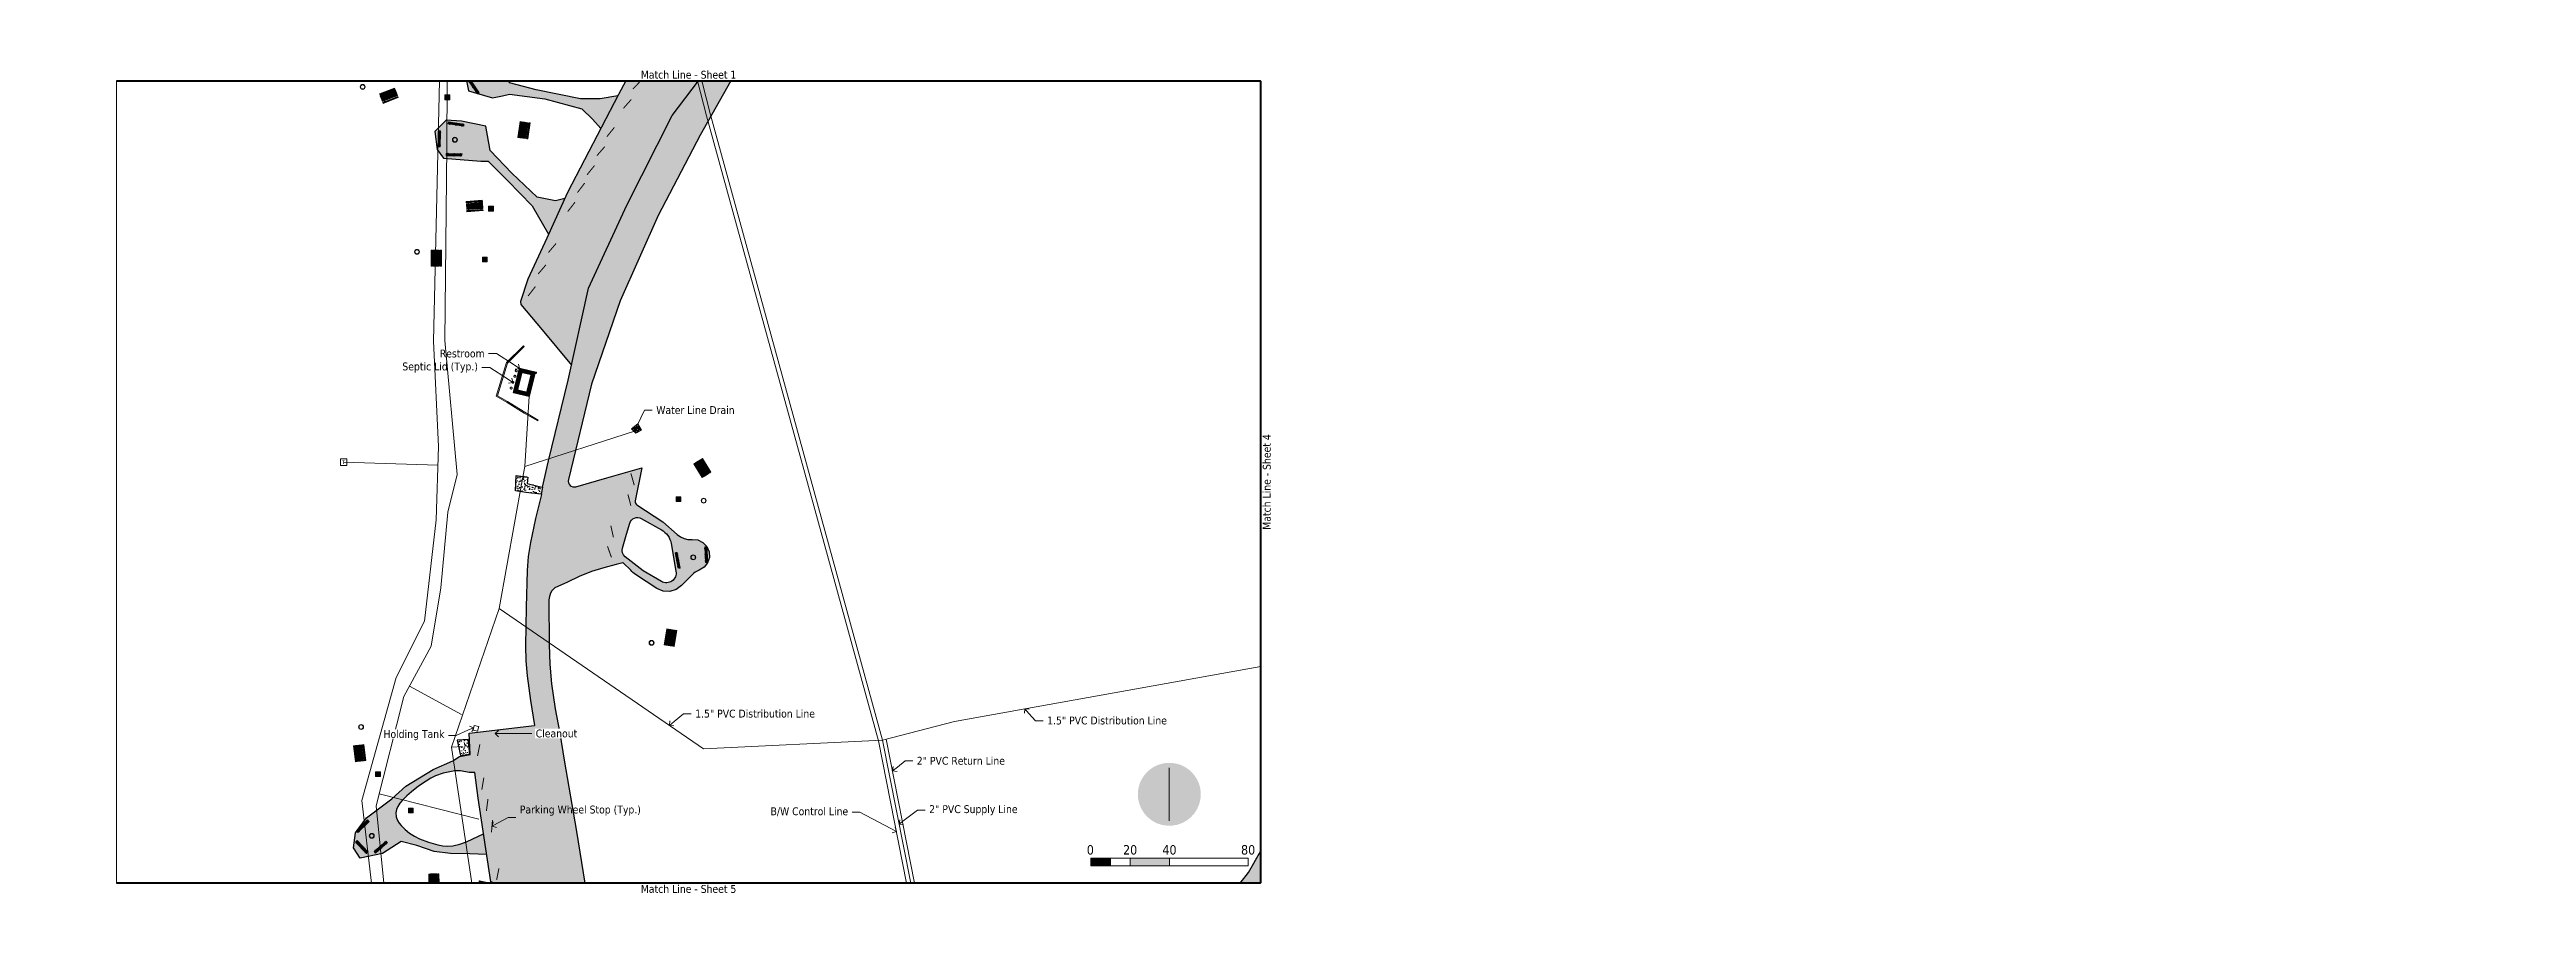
# Paper-space layout '3' of a CAD drawing. Header units: feet. Extents: x 0 to 31.5, y 0 to 11.
# The model-space entities are those that its viewports show. They can reach past a viewport. Long polylines and large blocks are cut down to what shows.
import ezdxf
from ezdxf import colors
from ezdxf.entities.mleader import LeaderData, LeaderLine
from ezdxf.enums import TextEntityAlignment as Align
from ezdxf.math import Vec2, Vec3

# ---------------------------------------------------------------- set-up
doc = ezdxf.new("R2010")
doc.units = ezdxf.units.FT
doc.header["$LTSCALE"] = 0.75
doc.header["$MEASUREMENT"] = 0
doc.linetypes.add('HIDDEN', pattern=[0.375, 0.25, -0.125])
doc.linetypes.add('PHANTOM2', pattern=[1.25, 0.625, -0.125, 0.125, -0.125, 0.125, -0.125])
doc.layers.add('0-TTLB-NPLT', color=3, linetype='Continuous', lineweight=5, plot=False)
for name, color, linetype, lineweight in [('C-ANNO-TEXT-1', 7, 'Continuous', 20), ('V-ANNO-TEXT', 7, 'Continuous', 13), ('V-PVMT-ASPH', 41, 'Continuous', 25), ('V-PVMT-CONC', 81, 'Continuous', 25), ('V-PVMT-CURB', 121, 'Continuous', 25), ('V-PVMT-HTCH-ASPH', 9, 'Continuous', 13), ('V-PVMT-HTCH-CONC', 9, 'Continuous', 13), ('V-SITE-BLDG', 15, 'Continuous', 35), ('V-SITE-BLDG-HTCH', 11, 'Continuous', 13), ('V-SITE-ROCK', 144, 'Continuous', 18), ('V-SITE-SURV', 4, 'Continuous', 18), ('V-SITE-WALL', 150, 'Continuous', 18), ('V-UTIL-SSWR-STRC', 101, 'HIDDEN', 20), ('V-UTIL-SSWR-STRC-TEXT', 101, 'Continuous', 20)]:
    doc.layers.add(name, color=color, linetype=linetype, lineweight=lineweight)
for name, color, linetype, lineweight, true_color in [('V-UTIL-POWR-LINE-UNDR', 30, 'Buried Electric', 15, 0xff7f00), ('V-UTIL-POWR-STRC', 30, 'HIDDEN', 20, 0xff7f00), ('V-UTIL-WATR-LINE', 5, 'W_LINE', 15, 0x0000ff), ('V-UTIL-WATR-STRC', 5, 'HIDDEN', 20, 0x0000ff), ('V-WATR-TEXT', 5, 'Continuous', 20, 0x0000ff)]:
    doc.layers.add(name, color=color, linetype=linetype, lineweight=lineweight, true_color=true_color)
doc.styles.add('SEI Annotative', font='tahoma.ttf', dxfattribs={"height": 0.1})
doc.styles.add('SEI-Dim & Leader', font='tahoma.ttf')
doc.linetypes.add('Buried Electric', pattern='A,0.15,-0.15,0.15,-0.15,0.15,-0.15,0.15,-0.15,0.15,-0.15,["UP",SEI-Dim & Leader,S=0.08,R=0,X=-0.075,Y=-0.05],-0.15', length=1.65)
doc.linetypes.add('W_LINE', pattern='A,0.15,-0.15,0.15,-0.15,0.15,-0.15,0.15,-0.15,0.15,-0.15,["W",SEI-Dim & Leader,S=0.08,R=0,X=-0.025,Y=-0.05],-0.15', length=1.65)

psp = doc.layouts.new('3')

# ---------------------------------------------------------------- texts
at = {"layer": 'C-ANNO-TEXT-1', "style": 'SEI Annotative'}
for s, p in [('Match Line - Sheet 1', (8.125, 10.6)), ('Match Line - Sheet 5', (8.125, 0.245))]:
    psp.add_text(s, height=0.1, dxfattribs=at).set_placement(p, align=Align.BOTTOM_CENTER)
psp.add_text('Match Line - Sheet 4', height=0.1, rotation=90, dxfattribs=at).set_placement((15.556, 5.5), align=Align.BOTTOM_CENTER)
at = {"layer": 'C-ANNO-TEXT-1', "char_height": 0.12, "width": 0.17462, "attachment_point": 5, "style": 'SEI-Dim & Leader'}
for s, insert in [('0', (13.233, 0.821)), ('20', (13.739, 0.821)), ('40', (14.239, 0.821)), ('80', (15.239, 0.821))]:
    psp.add_mtext(s, dxfattribs=dict(at, insert=insert))

msp = doc.modelspace()

# ---------------------------------------------------------------- blocks, each defined once
blk = doc.blocks.new('0-North Arrow - Round')
at = {"true_color": 0xffffff}
h = blk.add_hatch(color=7, dxfattribs=at)
h.dxf.hatch_style = 1
edge = h.paths.add_edge_path()
edge.add_line((0, 0.367), (-0.399, 0.032))
edge.add_ellipse((0, 0), major_axis=(0.283, 0.283), ratio=1, start_angle=130.4438, end_angle=135)
edge.add_ellipse((0, 0), major_axis=(0.283, 0.283), ratio=1, start_angle=135, end_angle=143.2383)
edge.add_line((-0.396, -0.057), (-0.035, 0.246))
edge.add_line((-0.035, 0.246), (-0.035, -0.398))
edge.add_ellipse((0, 0), major_axis=(0.283, 0.283), ratio=1, start_angle=219.9802, end_angle=230.0198)
edge.add_line((0.035, -0.398), (0.035, 0.248))
edge.add_line((0.035, 0.248), (0.397, -0.051))
edge.add_ellipse((0, 0), major_axis=(0.283, 0.283), ratio=1, start_angle=307.7122, end_angle=315)
edge.add_ellipse((0, 0), major_axis=(-0.283, 0.283), ratio=1, start_angle=225, end_angle=230.5831)
edge.add_line((0.398, 0.039), (0, 0.367))
h = blk.add_hatch(color=256)
h.dxf.hatch_style = 1
edge = h.paths.add_edge_path()
edge.add_ellipse((0, 0), major_axis=(-0.283, 0.283), ratio=1, start_angle=230.5831, end_angle=400.4438)
edge.add_line((-0.399, 0.032), (0, 0.367))
edge.add_line((0, 0.367), (0.398, 0.039))
h = blk.add_hatch(color=256)
h.dxf.hatch_style = 1
edge = h.paths.add_edge_path()
edge.add_ellipse((0, 0), major_axis=(0.283, 0.283), ratio=1, start_angle=143.2383, end_angle=219.9802)
edge.add_line((-0.035, -0.398), (-0.035, 0.246))
edge.add_line((-0.035, 0.246), (-0.396, -0.057))
h = blk.add_hatch(color=256)
h.dxf.hatch_style = 1
edge = h.paths.add_edge_path()
edge.add_ellipse((0, 0), major_axis=(-0.283, 0.283), ratio=1, start_angle=140.0198, end_angle=217.7122)
edge.add_line((0.397, -0.051), (0.035, 0.248))
edge.add_line((0.035, 0.248), (0.035, -0.398))
at = {"color": 7, "true_color": 0xffffff, "flags": 128}
blk.add_lwpolyline([(0, 0.335), (0, -0.335)], dxfattribs=at)
blk = doc.blocks.new('0-Scale 1')
for p, q in [((0, 0.05), (1, 0.05)), ((0, 0.05), (0, 0)), ((0, 0), (1, 0)), ((0.125, 0.05), (0.125, 0)), ((0.25, 0.05), (0.25, 0)), ((0.5, 0.05), (0.5, 0)), ((1, 0.05), (1, 0))]:
    blk.add_line(p, q)
for points in [[(0, 0.05), (0.125, 0.05), (0, 0), (0.125, 0)], [(0.25, 0.05), (0.5, 0.05), (0.25, 0), (0.5, 0)]]:
    blk.add_solid(points)
at = {"style": 'SEI-Dim & Leader', "flags": 1}
blk.add_attdef('SCALE', (0.215, -0.155), '', height=0.1, dxfattribs=at)
blk = doc.blocks.new('Pinic Table')
at = {"layer": 'V-SITE-SURV', "transparency": 33554457}
h = blk.add_hatch(color=256, dxfattribs=at)
h.dxf.hatch_style = 1
h.paths.add_polyline_path([(4.6, -0.9), (4.1, -0.9), (4.1, -1.1), (4.6, -1.1)])
h.paths.add_polyline_path([(1.1, -0.9), (0.7, -0.9), (0.7, -1.1), (1.1, -1.1)])
h.paths.add_polyline_path([(4.6, -7.1), (4.1, -7.1), (4.1, -7.3), (4.6, -7.3)])
h.paths.add_polyline_path([(1.1, -7.1), (0.7, -7.1), (0.7, -7.3), (1.1, -7.3)])
h.paths.add_polyline_path([(0.7, 0), (0, 0), (0, -8.2), (0.7, -8.2)])
h.paths.add_polyline_path([(1.1, -8.2), (1.1, 0), (4.1, 0), (4.1, -8.2)])
h.paths.add_polyline_path([(4.6, 0), (5.2, 0), (5.2, -8.2), (4.6, -8.2)])
at = {"layer": 'V-SITE-SURV', "flags": 128}
for points in [[(0.7, 0), (0, 0), (0, -8.2), (0.7, -8.2)], [(1.1, -8.2), (1.1, 0), (4.1, 0), (4.1, -8.2)], [(4.6, 0), (5.2, 0), (5.2, -8.2), (4.6, -8.2)]]:
    blk.add_lwpolyline(points, close=True, dxfattribs=at)
for points in [[(0.7, -0.9), (1.1, -0.9)], [(0.7, -1.1), (1.1, -1.1)], [(0.7, -7.1), (1.1, -7.1)], [(0.7, -7.3), (1.1, -7.3)], [(4.1, -0.9), (4.6, -0.9)], [(4.1, -1.1), (4.6, -1.1)], [(4.1, -7.1), (4.6, -7.1)], [(4.1, -7.3), (4.6, -7.3)]]:
    blk.add_lwpolyline(points, dxfattribs=at)
blk = doc.blocks.new('Fire Pit')
at = {"layer": 'V-SITE-SURV', "transparency": 33554457}
h = blk.add_hatch(color=256, dxfattribs=at)
h.dxf.hatch_style = 1
edge = h.paths.add_edge_path()
edge.add_arc((0, 0), 1.25, 0, 360)
edge = h.paths.add_edge_path(flags=17)
edge.add_arc((0, 0), 1.05, 0, 360)
at = {"layer": 'V-SITE-SURV'}
for radius in [1.25, 1.05]:
    blk.add_circle((0, 0), radius, dxfattribs=at)
blk = doc.blocks.new('Bench')
at = {"layer": 'V-SITE-SURV', "transparency": 33554457}
h = blk.add_hatch(color=256, dxfattribs=at)
h.dxf.hatch_style = 1
h.paths.add_polyline_path([(8.1, 0), (8.1, 0.7), (0, 0.3), (0, -0.3)])
h.paths.add_polyline_path([(1, -0.3), (0.8, -0.3), (0.8, -0.5), (1, -0.4)])
h.paths.add_polyline_path([(0.9, 0.6), (0.7, 0.6), (0.7, 0.4), (0.9, 0.4)], flags=17)
h.paths.add_polyline_path([(8, 0.9), (8, 1.1), (0, 0.7), (0, 0.6)])
h.paths.add_polyline_path([(0.9, 0.9), (0.7, 0.9), (0.7, 0.8), (0.9, 0.8)], flags=17)
h.paths.add_polyline_path([(4.1, 0.8), (3.9, 0.7), (3.9, 0.5), (4.1, 0.5)])
h.paths.add_polyline_path([(4.1, 1), (3.9, 1), (3.9, 0.9), (4.1, 0.9)], flags=17)
h.paths.add_polyline_path([(4.1, -0.2), (3.9, -0.2), (4, -0.3), (4.2, -0.3)], flags=17)
h.paths.add_polyline_path([(7.3, 0), (7.1, 0), (7.1, -0.2), (7.3, -0.2)], flags=17)
h.paths.add_polyline_path([(7.3, 0.9), (7.1, 0.9), (7.1, 0.6), (7.3, 0.6)], flags=17)
h.paths.add_polyline_path([(7.3, 1.1), (7.1, 1.1), (7.1, 1), (7.3, 1)])
at = {"layer": 'V-SITE-SURV', "flags": 128}
for points in [[(0, 0.7), (8, 1.1)], [(8, 1.1), (0, 0.7)], [(0, 0.6), (8, 0.9)], [(0, 0.6), (0, 0.7)], [(0.9, 0.8), (0.9, 0.9), (0.7, 0.9), (0.7, 0.8)], [(0.7, 0.6), (0.7, 0.4)], [(0.9, 0.4), (0.9, 0.6)], [(4.1, 0.9), (4.1, 1), (3.9, 1), (3.9, 0.9)], [(3.9, 0.7), (3.9, 0.5)], [(4.1, 0.5), (4.1, 0.8)], [(7.1, 1), (7.1, 1.1), (7.3, 1.1), (7.3, 1)], [(7.1, 0.6), (7.1, 0.9)], [(7.3, 0.9), (7.3, 0.6)], [(8, 0.9), (8, 1.1)], [(0.8, -0.3), (0.8, -0.5), (1, -0.4), (1, -0.3)], [(3.9, -0.2), (4, -0.3), (4.2, -0.3), (4.1, -0.2)], [(7.3, 0), (7.3, -0.2), (7.1, -0.2), (7.1, 0)]]:
    blk.add_lwpolyline(points, dxfattribs=at)
blk.add_lwpolyline([(0, -0.3), (0, 0.3), (8.1, 0.7), (8.1, 0)], close=True, dxfattribs=at)
blk = doc.blocks.new('Grill')
at = {"layer": 'V-SITE-SURV', "transparency": 33554457}
h = blk.add_hatch(color=256, dxfattribs=at)
h.dxf.hatch_style = 1
h.paths.add_polyline_path([(-1.25, 1.25), (1.25, 1.25), (1.25, -1.25), (-1.25, -1.25)])
at = {"layer": 'V-SITE-SURV', "flags": 128}
blk.add_lwpolyline([(-1.25, 1.25), (1.25, 1.25), (1.25, -1.25), (-1.25, -1.25)], close=True, dxfattribs=at)
blk = doc.blocks.new('V-UTIL-POWR-TRANS')
blk.add_lwpolyline([(-0.075, 0.075), (0.075, 0.075), (0.075, -0.075), (-0.075, -0.075)], close=True)
at = {"style": 'SEI-Dim & Leader'}
blk.add_text('T', height=0.09, dxfattribs=at).set_placement((0, 0), align=Align.MIDDLE_CENTER)
blk = doc.blocks.new('_Open90')
at = {"color": 0, "linetype": 'ByBlock', "lineweight": -2}
for p, q in [((0, 0), (-1, 0)), ((-0.5, 0.5), (0, 0)), ((0, 0), (-0.5, -0.5))]:
    blk.add_line(p, q, dxfattribs=at)

# ---------------------------------------------------------------- hatches: boundary and pattern name
at = {"layer": 'V-PVMT-HTCH-ASPH', "transparency": 33554483}
h = msp.add_hatch(color=256, dxfattribs=at)
h.dxf.hatch_style = 1
h.paths.add_polyline_path([(1134980.5, 648703.5), (1134971.6, 648717), (1134963.4, 648729.8), (1134961.2, 648739.9), (1134959.5, 648736.3), (1134937.5, 648694.3), (1134919.5, 648662), (1134925.5, 648658.1), (1134936.3, 648645), (1134945.3, 648634), (1134946.7, 648634.1), (1134962.4, 648666.2)])
h.paths.add_polyline_path([(1135032.6, 648659.1), (1135030.5, 648663.7), (1135026, 648666.9), (1135019.7, 648667.4), (1135011.9, 648665.9), (1135000.2, 648666.4), (1134989.2, 648666.7), (1134977.5, 648671.3), (1134971.4, 648676.5), (1134970, 648681.8), (1134962.6, 648666.5), (1134969.3, 648668.6), (1134977.7, 648666.8), (1134984.6, 648664.2), (1134997.7, 648662.5), (1135005.4, 648662.7), (1135010.1, 648661.3), (1135011, 648658.8), (1135010.3, 648655.9), (1135013.6, 648649), (1135023.5, 648645.7), (1135031.4, 648649.4)])
h.paths.add_polyline_path([(1135058.2, 648869), (1135066.5, 648893.1), (1135055.3, 648902.6), (1135045, 648911), (1135042.3, 648919.1), (1135036.2, 648904.3), (1135017.2, 648859.8), (1135007.7, 648840.6), (1135011, 648841.2), (1135013.7, 648839.5), (1135021.3, 648831.5), (1135036.5, 648816.5), (1135048.2, 648844.3)])
h.paths.add_polyline_path([(1135107.1, 648817.3), (1135104.1, 648826.3), (1135096.9, 648838.9), (1135085.5, 648848.2), (1135068.2, 648853.2), (1135061.3, 648859.8), (1135058.6, 648866), (1135058.2, 648869), (1135048.2, 648844.3), (1135061.3, 648847.1), (1135073.2, 648847.6), (1135088.8, 648841.5), (1135098.1, 648828.5), (1135091.7, 648825.3), (1135085.8, 648821.3), (1135084.3, 648815.7), (1135087.9, 648808.6), (1135093.6, 648805), (1135100.3, 648805.3), (1135103.8, 648808.6)])
h.paths.add_polyline_path([(1135103.2, 648977.4), (1135098.1, 648986.5), (1135090.4, 648987.2), (1135077.5, 648994.6), (1135074.6, 648998.7), (1135071.2, 648989.7), (1135068.1, 648982.2), (1135078.2, 648984.9), (1135086.7, 648983.6), (1135094.6, 648980.7), (1135090.1, 648969.7), (1135081, 648951.7), (1135069.2, 648918.1), (1135062.1, 648896.8), (1135066.5, 648893.1), (1135073.4, 648916.8), (1135084.6, 648949.3), (1135093.6, 648967.1)])
h.paths.add_polyline_path([(1135078.1, 649039.2), (1135095.2, 649083.2), (1135097.9, 649099.4), (1135060.9, 649092.8), (1135056.8, 649091), (1135046, 649065.4), (1135034, 649031.4), (1135022.4, 648997.8), (1135009.7, 648960.5), (1135010.5, 648959.9), (1135027.1, 648962.6), (1135043.4, 648965.6), (1135048.3, 648964.5), (1135061, 648995.1)])
h.paths.add_polyline_path([(1135044.7, 649061.7), (1135033.9, 649063.7), (1135023.9, 649070.1), (1135015.1, 649073.7), (1134998.7, 649074.8), (1134988.5, 649075.2), (1134981.2, 649073.2), (1134975.3, 649067.7), (1134974.3, 649061.4), (1134980, 649055), (1134988.5, 649053.9), (1134994.3, 649058.2), (1134996.4, 649063.3), (1134997.6, 649069), (1134999.5, 649069.8), (1135014.6, 649069.7), (1135034.4, 649058.6), (1135040.2, 649049)])
h.paths.add_polyline_path([(1135007.3, 648984), (1135017.8, 648984.5), (1135021, 648993.9), (1135001.2, 648984.1), (1134989.5, 648981.1), (1134985.7, 648984.2), (1134979.1, 648988), (1134973.4, 648988), (1134968.3, 648984.6), (1134967, 648976), (1134973.5, 648968.5), (1134982.7, 648969.9), (1134992, 648977.8)])
h.paths.add_polyline_path([(1134804.2, 649120.7), (1134794.4, 649131.6), (1134780.4, 649143.6), (1134774.1, 649149.5), (1134770.7, 649156.8), (1134759.2, 649146), (1134758.9, 649145.8), (1134771.1, 649143.6), (1134781.9, 649137.5), (1134792.9, 649126.5), (1134793.4, 649121.2), (1134786, 649111.4), (1134786.1, 649102.3), (1134795.2, 649096.8), (1134802.7, 649099.9), (1134808, 649107.6)])
h.paths.add_polyline_path([(1134838.6, 649166.1), (1134832, 649168.4), (1134826.9, 649167.1), (1134822.1, 649164.8), (1134812.4, 649170.6), (1134805.5, 649176), (1134801.2, 649185.7), (1134787, 649171.8), (1134797.1, 649173), (1134804.3, 649171.5), (1134820.2, 649159.7), (1134829.8, 649149.6), (1134837.8, 649149.3), (1134843, 649157.1)])
h.paths.add_polyline_path([(1134821.4, 649205.1), (1134829.6, 649212.9), (1134818.2, 649216.5), (1134792, 649225.2), (1134769.9, 649204.1), (1134736.1, 649171.3), (1134700.9, 649137.4), (1134690.3, 649125.7), (1134695.5, 649125.2), (1134717.2, 649118.9), (1134726.8, 649116.6), (1134728.9, 649117.8), (1134740.2, 649128), (1134759.2, 649146), (1134770.7, 649156.8), (1134773.5, 649159.5), (1134786.6, 649171.4), (1134804.2, 649188.7)])
h.paths.add_polyline_path([(1135113.2, 649272.7), (1135102, 649272.8), (1135100.3, 649265), (1135102.5, 649256), (1135100.5, 649252.5), (1135093.1, 649247.6), (1135077.5, 649244.3), (1135058.6, 649242.4), (1135063.5, 649239.4), (1135064.4, 649239.4), (1135084.1, 649241.6), (1135098.6, 649246.2), (1135111.6, 649256.3), (1135118.3, 649261.3)])
h.paths.add_polyline_path([(1135043.2, 649251.7), (1135004.5, 649274.6), (1134990.1, 649283.1), (1134969.1, 649295), (1134965.4, 649295.3), (1134949, 649286.3), (1134930.2, 649277.5), (1134952.8, 649270.5), (1134995.9, 649242.9), (1135032.5, 649219), (1135032.6, 649221.5), (1135050.1, 649231.9), (1135063.5, 649239.4)])
h.paths.add_polyline_path([(1135007.4, 649343.8), (1135002.1, 649343.4), (1134997.6, 649341.9), (1134998, 649333.9), (1134999.9, 649327.5), (1134999.4, 649312.1), (1134994.9, 649292), (1134987.4, 649284.6), (1134990.1, 649283.1), (1134997.7, 649278.6), (1135002.5, 649306.2), (1135006, 649324), (1135009, 649334.4)])
h.paths.add_polyline_path([(1134772.4, 649222.9), (1134765.8, 649225.2), (1134757.9, 649224.3), (1134757.9, 649224.4), (1134740.7, 649225.1), (1134718.9, 649221.6), (1134699.8, 649213.5), (1134691.2, 649203.9), (1134673.1, 649190.1), (1134657.7, 649177.8), (1134644.1, 649165), (1134622.6, 649140.2), (1134610.9, 649123.4), (1134605.7, 649108.2), (1134604, 649096.9), (1134602.2, 649088), (1134606.9, 649082.6), (1134608.3, 649096.1), (1134609.4, 649107.5), (1134614.7, 649121.4), (1134625.6, 649138), (1134647.4, 649162.2), (1134660.3, 649174.9), (1134675.7, 649186.9), (1134695, 649196), (1134699.8, 649190.4), (1134706.9, 649180.1), (1134710.3, 649163.3), (1134722.3, 649175.1), (1134710.9, 649182.6), (1134706.4, 649193.8), (1134704.2, 649202.7), (1134705.5, 649207.2), (1134719.9, 649217.6), (1134741.9, 649221.6), (1134754.9, 649219.5), (1134758, 649216.6), (1134761.1, 649212.3)])
h.paths.add_polyline_path([(1134622.9, 649059.5), (1134614.3, 649073.9), (1134601.6, 649088.8), (1134582.9, 649053.5), (1134557, 649003.7), (1134546.4, 648980.4), (1134536.7, 648959.6), (1134533, 648948.3), (1134533.2, 648946.7), (1134544, 648933.8), (1134559, 648915.9), (1134567.7, 648955), (1134587.1, 648997.3), (1134610.2, 649042.8)])
h.paths.add_polyline_path([(1134582.6, 649052.9), (1134573.5, 649051.3), (1134563.6, 649051.3), (1134541.1, 649055.9), (1134527.5, 649059.5), (1134526.3, 649062.2), (1134520.2, 649071.5), (1134509.9, 649070.7), (1134505.5, 649061.1), (1134506.6, 649055.4), (1134518.9, 649051.8), (1134523.9, 649052.9), (1134527.5, 649053.7), (1134545.5, 649051.3), (1134564.2, 649046.2), (1134569.7, 649041), (1134573.9, 649036.2)])
h.paths.add_polyline_path([(1134555.6, 649000.6), (1134550.9, 648999.5), (1134541.6, 649001.3), (1134528.7, 649013.5), (1134517.6, 649025.1), (1134515.5, 649037.5), (1134503, 649040), (1134495.2, 649040.4), (1134489.5, 649034.7), (1134490.6, 649025.5), (1134493.9, 649021.2), (1134512.9, 649019.6), (1134516.6, 649019.6), (1134526.5, 649009.8), (1134539, 648996.9), (1134547.3, 648982.5)])
h = msp.add_hatch(color=256, dxfattribs=at)
h.dxf.hatch_style = 1
h.paths.add_polyline_path([(1134734.9, 648210.7), (1134727.1, 648219.6), (1134722, 648228.9), (1134722.2, 648239.1), (1134728.2, 648255.7), (1134735, 648281.7), (1134740.6, 648331.5), (1134738.6, 648359), (1134728.3, 648395.5), (1134716.8, 648435.3), (1134719.1, 648456.5), (1134739.3, 648493.4), (1134768.6, 648523.1), (1134806.6, 648556), (1134846.4, 648585.6), (1134882.6, 648612.1), (1134913.5, 648651.1), (1134937.5, 648694.3), (1134959.5, 648736.3), (1134978.5, 648777.8), (1134996.7, 648818.4), (1135017.2, 648859.8), (1135036.2, 648904.3), (1135054, 648948), (1135071.2, 648989.7), (1135088.8, 649036), (1135107, 649078.1), (1135112, 649112.4), (1135111.3, 649146.3), (1135096.4, 649171.2), (1135074.6, 649191), (1135034.2, 649217.9), (1134995.9, 649242.9), (1134952.8, 649270.5), (1134916.6, 649281.8), (1134883.3, 649286), (1134856.6, 649281.1), (1134834.1, 649271), (1134795.5, 649244.8), (1134761.1, 649212.3), (1134727.2, 649179.9), (1134692.7, 649146), (1134658.8, 649108.6), (1134636.2, 649076.9), (1134610.2, 649042.8), (1134587.1, 648997.3), (1134567.7, 648955), (1134557.3, 648908.3), (1134547.3, 648867.1), (1134544.3, 648853.7), (1134543.6, 648850.2), (1134543.8, 648850), (1134540.7, 648837.9), (1134538.1, 648825.6), (1134537, 648818.5), (1134536.4, 648811.4), (1134535.9, 648792.8), (1134535.6, 648773), (1134535.8, 648765.4), (1134536.5, 648757.8), (1134538.1, 648745.2), (1134540.2, 648732.6), (1134507, 648728.6), (1134507.4, 648717.8), (1134502, 648716.8), (1134498.7, 648714.5), (1134488.6, 648710.1), (1134474.7, 648701.7), (1134467.6, 648695.2), (1134454.7, 648685.5), (1134449.1, 648678), (1134448.1, 648670.3), (1134451.5, 648665), (1134462.8, 648667.4), (1134472.4, 648673.5), (1134480.4, 648671.5), (1134489.1, 648668.5), (1134497.5, 648667.4), (1134507.3, 648667.2), (1134515.8, 648667), (1134514.2, 648677.5), (1134506.1, 648673.6), (1134502.2, 648672.2), (1134497.3, 648671.1), (1134492.4, 648671.3), (1134486.3, 648673.2), (1134480.2, 648675.5), (1134475.5, 648678.6), (1134471, 648682.9), (1134469.6, 648687.1), (1134470.1, 648690.5), (1134472.2, 648693.7), (1134475.2, 648696.7), (1134477.6, 648698.8), (1134481.2, 648701.6), (1134486.3, 648705.2), (1134489.8, 648707), (1134493.7, 648708.3), (1134501.2, 648709.8), (1134507, 648708.7), (1134509.8, 648708.7), (1134511.5, 648695.6), (1134517.9, 648653.1), (1134530.1, 648649), (1134537.1, 648645), (1134547.5, 648640.9), (1134550.8, 648640), (1134555.2, 648637), (1134556.4, 648633.4), (1134559.5, 648615.8), (1134567.4, 648575.5), (1134572.9, 648547.6), (1134571.7, 648545.2), (1134568.3, 648545.7), (1134553.8, 648548.4), (1134538.3, 648550.8), (1134544.1, 648520.1), (1134547.6, 648505.7), (1134549.7, 648501.2), (1134551.1, 648494.4), (1134551.4, 648490.4), (1134551.2, 648487.2), (1134550.7, 648484), (1134549.5, 648480), (1134548, 648476), (1134544.9, 648469.9), (1134541.7, 648465.4), (1134536.8, 648461.3), (1134535.1, 648459.5), (1134532.5, 648456.1), (1134531, 648453.4), (1134530.4, 648451), (1134530.6, 648448), (1134531, 648446.4), (1134531.6, 648445), (1134532.4, 648443.8), (1134533.4, 648442.8), (1134535.3, 648441.6), (1134538, 648440.6), (1134541.2, 648440.2), (1134543.8, 648440.6), (1134544.9, 648441), (1134545.9, 648441.7), (1134547, 648442.9), (1134547.9, 648444.2), (1134548.6, 648445.7), (1134549, 648447.3), (1134549.1, 648449), (1134548.9, 648450.8), (1134548.4, 648452.3), (1134547.6, 648453.6), (1134545.1, 648456), (1134544.4, 648459.6), (1134545.2, 648461.5), (1134547.5, 648466.7), (1134550.1, 648472.1), (1134553.8, 648479.7), (1134554.7, 648482), (1134555.2, 648484.3), (1134555.6, 648489), (1134555.6, 648493.7), (1134556.9, 648501.9), (1134587.2, 648496.3), (1134590.9, 648493.8), (1134592.4, 648491.4), (1134597.6, 648482.8), (1134605.7, 648468.5, 0.096684), (1134655.5, 648422.6), (1134689.7, 648405), (1134696.1, 648398.4, -0.217893), (1134718.5, 648335.7), (1134714.4, 648288.5), (1134707.6, 648262.9), (1134702.6, 648250.1, -0.594914), (1134676.5, 648244.8), (1134668.3, 648256), (1134666.9, 648263), (1134683.5, 648272.6), (1134684.2, 648273.8), (1134680.5, 648280.9), (1134668.7, 648302.4), (1134656.1, 648325.7), (1134647.1, 648342.8), (1134645.7, 648343.9), (1134628.9, 648334.8), (1134602.6, 648320.5), (1134587, 648311.8), (1134591.7, 648303.4), (1134611.4, 648266), (1134624.8, 648241.8), (1134633.9, 648246.5), (1134642.9, 648249, -0.141706), (1134679, 648202.2), (1134676.4, 648186.6), (1134663.6, 648160.5), (1134647.7, 648119.7), (1134636, 648073.5), (1134632.5, 648030.1), (1134641, 647975.7), (1134653.3, 647924.7), (1134671.8, 647938.6), (1134661.4, 647978.9), (1134654.6, 648029), (1134658.3, 648070.6), (1134669.3, 648112.5), (1134684, 648152.6), (1134694.4, 648175.7), (1134697, 648180.1), (1134709.5, 648185.7), (1134724.1, 648184.7), (1134732.9, 648182.8), (1134772.4, 648164.3), (1134803.9, 648145.9), (1134820.6, 648130.1), (1134836.3, 648107.7), (1134853.1, 648070.4), (1134857.8, 648057.4), (1134879.2, 648052), (1134869.6, 648079.4), (1134854.8, 648117.5), (1134833.7, 648146.2), (1134815.2, 648160.2), (1134781.8, 648181.9), (1134743, 648204.7)])
h.paths.add_polyline_path([(1134684.5, 648435.2), (1134660.3, 648435.1), (1134630.9, 648457.4), (1134624.3, 648464.7), (1134616.8, 648475.5), (1134609.7, 648487), (1134603.2, 648499), (1134591.8, 648526.7), (1134584.6, 648549.3), (1134579.3, 648578.5), (1134568.3, 648635.9), (1134561.6, 648678.7), (1134555.3, 648714.9), (1134553.1, 648728.6), (1134550.7, 648741.1), (1134548.9, 648753.8), (1134548, 648763.8), (1134547.6, 648773.8), (1134547.5, 648797.4), (1134548.8, 648801.1), (1134550.5, 648802.5), (1134556.9, 648805.4), (1134562.9, 648808.3), (1134569.1, 648810.8), (1134575.4, 648812.8), (1134581.7, 648814.5), (1134585.3, 648815.4), (1134589.1, 648811.5, 0.080076), (1134591.5, 648809.4), (1134602.4, 648802.3, 0.357452), (1134615, 648803.7), (1134620.2, 648809.1, -0.112713), (1134623.9, 648811.5, 0.880898), (1134620.3, 648827.2, -0.210304), (1134612.7, 648829.7), (1134605.5, 648836.1), (1134591.2, 648845.5), (1134594.7, 648863.7), (1134576.9, 648858.6), (1134561.2, 648854, -0.577728), (1134557.4, 648857.6), (1134569.2, 648906.2), (1134583.7, 648948.5), (1134603.1, 648991.9), (1134624.4, 649032.8), (1134645.6, 649070.1), (1134668.3, 649101.1), (1134700.9, 649137.4), (1134736.1, 649171.3), (1134769.9, 649204.1), (1134802.1, 649234.8), (1134839.6, 649260.4), (1134859.9, 649269.5), (1134884.9, 649274.3), (1134913.8, 649270.3), (1134944, 649256.1), (1134987.7, 649231.4), (1135026.7, 649208.2), (1135066.9, 649181.5), (1135088.6, 649162.2), (1135100.7, 649141.5), (1135100.5, 649115.3), (1135095.2, 649083.2), (1135078.1, 649039.2), (1135061, 648995.1), (1135043.4, 648952.8), (1135024.3, 648908.4), (1135004.9, 648865.4), (1134986, 648823.1), (1134968.1, 648783.2), (1134949.5, 648742.3), (1134927.4, 648700.5), (1134903.3, 648657.8), (1134874.9, 648621.3), (1134839.3, 648595.4), (1134796.2, 648568.4), (1134757, 648544), (1134721.6, 648507.4), (1134706.3, 648460.2), (1134696.6, 648443.4)], flags=16)
h.paths.add_polyline_path([(1134604.7, 648805.8), (1134595.4, 648811.2), (1134586.3, 648818.4, -0.304797), (1134585, 648822.7), (1134587, 648829.8), (1134588.7, 648835.5, -0.483088), (1134594.5, 648837.8), (1134604.7, 648832.1, -0.224996), (1134609.7, 648825.1), (1134612.1, 648811, -0.637551)], flags=16)
h.paths.add_polyline_path([(1134973.5, 648968.5), (1134967, 648976), (1134968.3, 648984.6), (1134973.4, 648988), (1134979.1, 648988), (1134985.7, 648984.2), (1134989.5, 648981.1), (1135001.2, 648984.1), (1135021, 648993.9), (1135022.4, 648997.8), (1135034, 649031.4), (1135040.2, 649049), (1135034.4, 649058.6), (1135014.6, 649069.7), (1134999.5, 649069.8), (1134997.6, 649069), (1134996.4, 649063.3), (1134994.3, 649058.2), (1134988.5, 649053.9), (1134980, 649055), (1134974.3, 649061.4), (1134975.3, 649067.7), (1134981.2, 649073.2), (1134988.5, 649075.2), (1134998.7, 649074.8), (1135015.1, 649073.7), (1135023.9, 649070.1), (1135033.9, 649063.7), (1135044.7, 649061.7), (1135034, 649031.4), (1135022.4, 648997.8), (1135009.4, 648959.7), (1135010.5, 648959.9), (1135009.7, 648960.5), (1135017.8, 648984.5), (1135007.3, 648984), (1134992, 648977.8), (1134982.7, 648969.9)], flags=0)
h.paths.add_polyline_path([(1134795.2, 649096.8), (1134786.1, 649102.3), (1134786, 649111.4), (1134793.4, 649121.2), (1134792.9, 649126.5), (1134781.9, 649137.5), (1134771.1, 649143.6), (1134758.9, 649145.8), (1134773.5, 649159.5), (1134786.6, 649171.4), (1134801.2, 649185.7), (1134805.5, 649176), (1134812.4, 649170.6), (1134822.1, 649164.8), (1134826.9, 649167.1), (1134832, 649168.4), (1134838.6, 649166.1), (1134843, 649157.1), (1134837.8, 649149.3), (1134829.8, 649149.6), (1134820.2, 649159.7), (1134804.3, 649171.5), (1134797.1, 649173), (1134787.1, 649171.8), (1134773.5, 649159.5), (1134770.7, 649156.8), (1134774.1, 649149.5), (1134780.4, 649143.6), (1134794.4, 649131.6), (1134804.2, 649120.7), (1134808, 649107.6), (1134802.7, 649099.9)], flags=0)
at = {"layer": 'V-PVMT-HTCH-CONC', "transparency": 33554610}
h = msp.add_hatch(dxfattribs=at)
h.set_pattern_fill('AR-CONC', color=256, scale=0.5)
h.set_pattern_definition([(50, (1134535.1703, 648853.912), (3.5863, -0.3138), [0.375, -4.125]), (355, (1134535.1703, 648853.912), (-0.6938, 3.761), [0.3, -3.3]), (100.45, (1134535.4692, 648853.8858), (2.8925, 3.4472), [0.3187, -3.5057]), (46.184, (1134535.1703, 648854.912), (5.3362, -0.8276), [0.5625, -6.1875]), (96.636, (1134535.615, 648854.843), (4.6733, 4.8706), [0.478, -5.2586]), (351.184, (1134535.1703, 648854.912), (4.6733, 4.8706), [0.45, -4.95]), (21, (1134535.6703, 648854.662), (2.9845, -2.0131), [0.375, -4.125]), (326, (1134535.6703, 648854.662), (1.2166, 3.6258), [0.3, -3.3]), (71.45, (1134535.919, 648854.494), (4.2011, 1.6127), [0.3187, -3.5057]), (37.5, (1134535.1703, 648853.9119), (0.0608, 1.66447), [0, -3.26, 0, -3.35, 0, -3.3125]), (7.5, (1134535.1703, 648853.9119), (1.31535, 1.97206), [0, -1.91, 0, -3.185, 0, -1.2625]), (327.5, (1134534.0553, 648853.9119), (2.66911, -0.11277), [0, -1.25, 0, -3.9, 0, -5.175]), (317.5, (1134533.5553, 648853.912), (2.91593, 0.50052), [0, -1.625, 0, -2.59, 0, -3.675])])
h.paths.add_polyline_path([(1134544.3, 648853.7), (1134543.6, 648850.2), (1134535.8, 648851), (1134530.5, 648852), (1134530.9, 648859.8), (1134536.8, 648858.9), (1134536.5, 648855.7), (1134543.3, 648854)])
h = msp.add_hatch(dxfattribs=at)
h.set_pattern_fill('AR-CONC', color=256, scale=0.5)
h.set_pattern_definition([(50, (1134504.5027, 648721.589), (3.5863, -0.3138), [0.375, -4.125]), (355, (1134504.5027, 648721.589), (-0.6938, 3.761), [0.3, -3.3]), (100.45, (1134504.8016, 648721.563), (2.8925, 3.4472), [0.3187, -3.5057]), (46.184, (1134504.5027, 648722.589), (5.3362, -0.8276), [0.5625, -6.1875]), (96.64, (1134504.9474, 648722.52), (4.6733, 4.8706), [0.478, -5.2586]), (351.18, (1134504.5027, 648722.589), (4.6733, 4.8706), [0.45, -4.95]), (21, (1134505.0027, 648722.339), (2.9845, -2.0131), [0.375, -4.125]), (326, (1134505.0027, 648722.339), (1.2166, 3.6258), [0.3, -3.3]), (71.45, (1134505.2514, 648722.1713), (4.2011, 1.6127), [0.3187, -3.5057]), (37.5, (1134504.5027, 648721.5891), (0.0608, 1.66447), [0, -3.26, 0, -3.35, 0, -3.3125]), (7.5, (1134504.5027, 648721.589), (1.31535, 1.97206), [0, -1.91, 0, -3.185, 0, -1.2625]), (327.5, (1134503.3877, 648721.5891), (2.6691, -0.11277), [0, -1.25, 0, -3.9, 0, -5.175]), (317.5, (1134502.8877, 648721.589), (2.9159, 0.5005), [0, -1.625, 0, -2.59, 0, -3.675])])
h.paths.add_polyline_path([(1134502.5, 648717.3), (1134507.3, 648717.9), (1134506.4, 648725.5), (1134500.9, 648725.1)])
at = {"layer": 'V-SITE-BLDG-HTCH', "transparency": 33554534}
h = msp.add_hatch(color=256, dxfattribs=at)
h.dxf.hatch_style = 1
h.paths.add_polyline_path([(1134534, 648911.8), (1134538.1, 648910.9), (1134536, 648902.4), (1134531.9, 648903.4)], flags=16)
h.paths.add_polyline_path([(1134532.5, 648914.2), (1134541.1, 648912.2), (1134541, 648911.7), (1134540.4, 648911.8), (1134537.5, 648900), (1134529.5, 648901.9)])
h = msp.add_hatch(color=256, dxfattribs=at)
h.dxf.hatch_style = 1
h.paths.add_polyline_path([(1134513.5, 648649.6), (1134516.8, 648648.9), (1134517.1, 648650.3), (1134513.7, 648651)], flags=16)
h.paths.add_polyline_path([(1134511.1, 648648), (1134518.4, 648646.5), (1134519.5, 648651.9), (1134512.2, 648653.4)])
at = {"layer": 'V-SITE-ROCK', "transparency": 33554559}
h = msp.add_hatch(dxfattribs=at)
h.set_pattern_fill('GRAVEL', color=256, scale=2)
h.set_pattern_definition([(228.012787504, (1.44, 2), (-16, -18), [0.269072, -26.638176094]), (184.969740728, (1.26, 1.8), (24, 2), [0.461736, -45.7118495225]), (132.510447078, (0.8, 1.76), (20, -22), [0.325576, -32.2320651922]), (267.273689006, (0.02, 1.26), (2, 40), [0.420476, -41.6271160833]), (292.833654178, (0, 0.84), (-10, 24), [0.41231, -40.8187462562]), (357.273689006, (0.16, 0.46), (-40, 2), [0.420476, -41.6271160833]), (37.694240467, (0.58, 0.44), (-26, -20), [0.556058, -55.0496970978]), (72.255328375, (1.02, 0.78), (14, 44), [0.524976, -51.9726429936]), (121.429565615, (1.18, 1.28), (-16, 26), [0.4219, -41.7681462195]), (175.236358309, (0.96, 1.64), (22, -2), [0.481664, -23.6015251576]), (222.397437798, (0.48, 1.68), (-24, -22), [0.622896, -61.6667500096]), (138.814074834, (2, 1.24), (-14, 12), [0.212602, -21.0476896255]), (171.46923439, (1.84, 1.38), (26, -4), [0.404474, -40.0430228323]), (225, (1.44, 1.44), (-2e-16, -2), [0.282842, -2.5455851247]), (203.198590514, (1.3, 1.68), (10, 4), [0.152316, -15.0792302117]), (291.801409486, (1.16, 1.62), (-2, 6), [0.215406, -10.5549236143]), (30.963756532, (1.24, 1.42), (6, 4), [0.349858, -11.3120457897]), (161.565051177, (1.54, 1.6), (4, -2), [0.252982, -6.0715733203]), (16.389540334, (0, 1.62), (20, 6), [0.3544, -35.0856902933]), (70.346175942, (0.34, 1.72), (-8.000000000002, -22.000000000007), [0.297322, -29.4348154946]), (293.198590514, (1.54, 2), (-4, 10), [0.30463, -14.9269162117]), (343.610459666, (1.66, 1.72), (-20, 6), [0.3544, -35.0856902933]), (339.44395478, (0, 0.38), (-10, 4), [0.34176, -16.7462474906]), (294.775140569, (0.32, 0.26), (-10, 22), [0.286356, -28.3492861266]), (66.801409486, (1.56, 0), (4, 10), [0.30463, -14.9269162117]), (17.354024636, (1.68, 0.28), (-26, -8), [0.335262, -33.1908472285]), (69.44395478, (0.58, 0), (-4, -10), [0.17088, -16.9171274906]), (101.309932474, (1.44, 0), (-2, 8), [0.10198, -10.0960590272]), (165.96375653, (1.42, 0.1), (6, -2), [0.41231, -7.8339012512]), (186.009005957, (1.02, 0.2), (20, 2), [0.3821, -37.827846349]), (303.690067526, (1.24, 1.24), (-2, 4), [0.288444, -6.922658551]), (353.157226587, (1.4, 1), (34, -4), [0.503588, -49.855125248]), (60.945395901, (1.9, 0.94), (-8, -14), [0.205912, -20.385348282]), (90, (2, 1.12), (-2, 2), [0.12, -1.88]), (120.256437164, (0.98, 0.26), (8, -14), [0.277848, -27.507039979]), (48.012787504, (0.84, 0.5), (16, 18), [0.538144, -26.369104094]), (0, (1.2, 0.9), (2, 2), [0.52, -1.48]), (325.304846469, (1.72, 0.9), (20, -14), [0.316228, -31.3065486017]), (254.0546041, (1.98, 0.72), (-2, -8), [0.291204, -14.2690157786]), (207.645975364, (1.9, 0.44), (-38, -20), [0.47413, -46.9389483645]), (175.42607874, (1.48, 0.22), (-26, 2), [0.501598, -49.658146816])])
h.paths.add_polyline_path([(1134591.7, 648881.2), (1134594.6, 648882.8), (1134592.7, 648886), (1134589.5, 648883.5)])

# ---------------------------------------------------------------- linework, layer by layer
at = {"layer": 'V-PVMT-ASPH', "flags": 128}
for points in [[(1134544.3, 648853.7), (1134547.3, 648867.1), (1134557.3, 648908.3), (1134567.7, 648955), (1134587.1, 648997.3), (1134610.2, 649042.8), (1134636.2, 649076.9)], [(1134913.5, 648651.1), (1134882.6, 648612.1)], [(1134555.3, 648714.9), (1134561.6, 648678.7), (1134568.3, 648635.9)], [(1134874.9, 648621.3), (1134903.3, 648657.8), (1134927.4, 648700.5)], [(1134622.9, 649059.5), (1134614.3, 649073.9), (1134601.6, 649088.8), (1134582.9, 649053.5), (1134557, 649003.7), (1134546.4, 648980.4), (1134536.7, 648959.6), (1134533, 648948.3), (1134533.2, 648946.7), (1134544, 648933.8), (1134559, 648915.9)], [(1134582.6, 649052.9), (1134573.5, 649051.3), (1134563.6, 649051.3), (1134541.1, 649055.9), (1134527.5, 649059.5), (1134526.3, 649062.2), (1134520.2, 649071.5), (1134509.9, 649070.7), (1134505.5, 649061.1), (1134506.6, 649055.4), (1134518.9, 649051.8), (1134523.9, 649052.9), (1134527.5, 649053.7), (1134545.5, 649051.3), (1134564.2, 649046.2), (1134569.7, 649041), (1134573.9, 649036.2)], [(1134555.6, 649000.6), (1134550.9, 648999.5), (1134541.6, 649001.3), (1134528.7, 649013.5), (1134517.6, 649025.1), (1134515.5, 649037.5), (1134503, 649040), (1134495.2, 649040.4), (1134489.5, 649034.7), (1134490.6, 649025.5), (1134493.9, 649021.2), (1134512.9, 649019.6), (1134516.6, 649019.6), (1134526.5, 649009.8), (1134539, 648996.9), (1134547.3, 648982.5)], [(1134515.8, 648667), (1134507.3, 648667.2), (1134497.5, 648667.4), (1134489.1, 648668.5), (1134480.4, 648671.5), (1134472.4, 648673.5), (1134462.8, 648667.4), (1134451.5, 648665), (1134448.1, 648670.3), (1134449.1, 648678), (1134454.7, 648685.5), (1134467.6, 648695.2), (1134474.7, 648701.7), (1134488.6, 648710.1), (1134498.7, 648714.5), (1134502, 648716.8), (1134507.4, 648717.8), (1134507, 648728.6), (1134540.2, 648732.6)], [(1134509.8, 648708.7), (1134507, 648708.7), (1134502.5, 648709.5), (1134499.7, 648709.5), (1134493.7, 648708.3), (1134489.8, 648707), (1134487.4, 648705.7), (1134485, 648704.3), (1134481.2, 648701.6), (1134477.6, 648698.8), (1134475.2, 648696.7), (1134472.9, 648694.4), (1134471.7, 648693), (1134470.7, 648691.4), (1134470, 648689.8), (1134469.7, 648688.1), (1134469.9, 648686.1), (1134470.5, 648684.2), (1134471.3, 648682.9), (1134472.3, 648681.7), (1134474.4, 648679.7), (1134476.6, 648677.8), (1134479.1, 648676.2), (1134481.7, 648674.9), (1134486.3, 648673.2), (1134491, 648671.8), (1134493.5, 648671.3), (1134496.1, 648671.2), (1134498.7, 648671.4), (1134502.2, 648672.2), (1134505.6, 648673.4), (1134508.8, 648674.9), (1134514.2, 648677.5)], [(1134511.5, 648695.6), (1134511.5, 648695.6), (1134509.8, 648708.7)], [(1134530.1, 648649), (1134517.9, 648653.1), (1134511.5, 648695.6)]]:
    msp.add_lwpolyline(points, dxfattribs=at)
for points in [[(1134645.6, 649070.1), (1134624.4, 649032.8), (1134603.1, 648991.9), (1134583.7, 648948.5), (1134569.2, 648906.2), (1134557.4, 648857.6, 0.577728), (1134561.2, 648854), (1134576.9, 648858.6), (1134594.7, 648863.7), (1134591.4, 648846.8, 0.305569), (1134592.3, 648844.8), (1134605.5, 648836.1), (1134612.7, 648829.7, 0.210304), (1134620.3, 648827.2, -0.880898), (1134623.9, 648811.5, 0.112713), (1134620.2, 648809.1), (1134615, 648803.7, -0.357452), (1134602.4, 648802.3), (1134591.5, 648809.4, -0.080076), (1134589.1, 648811.5), (1134585.3, 648815.3), (1134585.3, 648815.3), (1134585.1, 648815.3), (1134585.1, 648815.3), (1134581.7, 648814.5), (1134581.7, 648814.5), (1134575.4, 648812.8), (1134569.1, 648810.8), (1134569.1, 648810.8), (1134562.9, 648808.3), (1134556.9, 648805.4), (1134550.5, 648802.5), (1134550.5, 648802.5), (1134549.5, 648801.6), (1134549.5, 648801.6), (1134549, 648801), (1134549, 648801), (1134548.3, 648799.8), (1134548.3, 648799.8), (1134547.8, 648798.1), (1134547.8, 648798.1), (1134547.5, 648796.4), (1134547.5, 648796.4), (1134547.6, 648773.8), (1134547.6, 648773.8), (1134548, 648763.8), (1134548.9, 648753.8), (1134548.9, 648753.8), (1134550.7, 648741.1), (1134553.1, 648728.6), (1134555.3, 648714.9)], [(1134595.4, 648811.2), (1134586.3, 648818.4, -0.304797), (1134585, 648822.7), (1134587, 648829.8), (1134588.7, 648835.5, -0.483088), (1134594.5, 648837.8), (1134604.7, 648832.1, -0.224996), (1134609.7, 648825.1), (1134612.1, 648811, -0.637551), (1134604.7, 648805.8), (1134595.4, 648811.2)]]:
    msp.add_lwpolyline(points, format="xyb", dxfattribs=at)
at = {"layer": 'V-PVMT-CONC', "flags": 128}
for points in [[(1134544.3, 648853.7), (1134543.6, 648850.2), (1134535.8, 648851), (1134530.5, 648852), (1134530.9, 648859.8), (1134536.8, 648858.9), (1134536.5, 648855.7), (1134543.3, 648854)], [(1134502.5, 648717.3), (1134507.3, 648717.9), (1134506.4, 648725.5), (1134500.9, 648725.1)]]:
    msp.add_lwpolyline(points, close=True, dxfattribs=at)
msp.add_lwpolyline([(1134543.6, 648850.2), (1134543.8, 648850), (1134540.7, 648837.9), (1134538.1, 648825.6), (1134538.1, 648825.6), (1134537, 648818.5), (1134536.4, 648811.4), (1134536.4, 648811.4), (1134535.9, 648792.8), (1134535.9, 648792.8), (1134535.6, 648773), (1134535.6, 648773), (1134535.8, 648765.4), (1134536.5, 648757.8), (1134536.5, 648757.8), (1134538.1, 648745.2), (1134540.2, 648732.6), (1134540.2, 648732.6)], dxfattribs=at)
at = {"layer": 'V-PVMT-CURB', "const_width": 0.5, "flags": 128}
for points in [[(1134590.2, 649056.3), (1134594.3, 649060.6)], [(1134585.4, 649046.5), (1134589.4, 649051)], [(1134577, 649032.1), (1134580.8, 649036.8)], [(1134566.9, 649012.7), (1134570.7, 649017.4)], [(1134571.9, 649022.4), (1134575.9, 649027)], [(1134562, 649003.6), (1134565.7, 649008.5)], [(1134557.1, 648994), (1134560.8, 648998.8)], [(1134547.2, 648973.1), (1134551.1, 648977.7)], [(1134542, 648962.2), (1134546, 648966.9)], [(1134536.9, 648951), (1134540.6, 648955.8)], [(1134590.9, 648854.8), (1134589.2, 648860.8)], [(1134589.2, 648844.3), (1134587.7, 648850.1)], [(1134580.3, 648828.3), (1134579, 648834.2)], [(1134579.3, 648818.1), (1134577.3, 648823.7)], [(1134512.4, 648723), (1134511.2, 648717)], [(1134513.4, 648699.9), (1134514.4, 648706)], [(1134515.7, 648689), (1134516.5, 648695.1)], [(1134518.3, 648678.2), (1134518.8, 648684.4)], [(1134520.9, 648654), (1134522.1, 648659.9)]]:
    msp.add_lwpolyline(points, dxfattribs=at)
at = {"layer": 'V-SITE-BLDG', "flags": 128}
for points in [[(1134532.5, 648914.2), (1134541.1, 648912.2), (1134541, 648911.7), (1134540.4, 648911.8), (1134537.5, 648900), (1134529.5, 648901.9)], [(1134511.1, 648648), (1134518.4, 648646.5), (1134519.5, 648651.9), (1134512.2, 648653.4)]]:
    msp.add_lwpolyline(points, close=True, dxfattribs=at)
at = {"layer": 'V-SITE-ROCK', "flags": 128}
msp.add_lwpolyline([(1134591.7, 648881.2), (1134594.6, 648882.8), (1134592.7, 648886), (1134589.5, 648883.5)], close=True, dxfattribs=at)
at = {"layer": 'V-SITE-WALL', "flags": 128}
msp.add_lwpolyline([(1134535, 648925.4), (1134526.4, 648916.9), (1134521.3, 648900.3), (1134526.5, 648897.3), (1134535.2, 648891.9), (1134542.1, 648887.9), (1134541.9, 648887.5), (1134534.9, 648891.5), (1134526.3, 648896.9), (1134520.7, 648900.1), (1134525.9, 648917.2), (1134534.6, 648925.7)], close=True, dxfattribs=at)
at = {"layer": 'V-UTIL-POWR-LINE-UNDR', "flags": 128}
for points in [[(1134480.1, 648231.5), (1134495, 648496.2), (1134496.4, 648566.4), (1134464.6, 648641.5), (1134459.7, 648691.6), (1134473.8, 648747.3), (1134487.7, 648772.9), (1134492.6, 648802.6), (1134496.1, 648841), (1134500.8, 648860.3), (1134494.6, 648928.4), (1134495.6, 649027.1), (1134496, 649106.7), (1134599.2, 649131.5), (1134637.6, 649168.5), (1134656.3, 649214.9), (1134694.6, 649279.1), (1134746.5, 649319.7), (1134803.1, 649342.8), (1134848.6, 649349.5), (1134877.8, 649337.9), (1134909, 649315.1), (1134965.7, 649315.5), (1135021.7, 649297.8), (1135074.6, 649267.3), (1135109.8, 649210.9), (1135119.9, 649164.4), (1135144.6, 649102.1)], [(1134473.1, 648231.5), (1134478.5, 648413.9), (1134486.3, 648508), (1134488, 648563.7), (1134459, 648637.5), (1134452.3, 648694.4), (1134469.8, 648757), (1134484.3, 648785.6), (1134490.1, 648837.1), (1134491.3, 648874.4), (1134488.8, 648928), (1134492.9, 649108.2)], [(1134443.1, 648866.5), (1134491, 648864.9)], [(1134503.1, 648738.1), (1134476.6, 648752.5)], [(1134511.8, 648684.9), (1134461.2, 648697.7)]]:
    msp.add_lwpolyline(points, dxfattribs=at)
at = {"layer": 'V-UTIL-SSWR-STRC'}
for centre in [(1134528.3, 648904.2), (1134529.2, 648907.1), (1134530.2, 648910.2), (1134530.9, 648913)]:
    msp.add_circle(centre, 0.492, dxfattribs=at)
at = {"layer": 'V-UTIL-WATR-LINE', "linetype": 'PHANTOM2', "ltscale": 0.75, "flags": 128}
msp.add_lwpolyline([(1134856.6, 648010.1), (1134824.6, 648169.4), (1134824.4, 648170.5), (1134715.2, 648724.7), (1134627.7, 649042.7), (1134623.1, 649060.5), (1134614.2, 649111.9), (1134603.3, 649126)], dxfattribs=at)
at = {"layer": 'V-UTIL-WATR-LINE', "flags": 128}
for points in [[(1134858.6, 648010.5), (1134826.6, 648169.8), (1134826.4, 648170.8), (1134717.2, 648725.1), (1134629.6, 649043.2), (1134625.1, 649060.9), (1134616.1, 649112.7), (1134604.9, 649127.2)], [(1134591.1, 648882.3), (1134535.2, 648864.3), (1134533.9, 648857.1), (1134522.2, 648792.1), (1134626.1, 648720.7), (1134717.2, 648725.1), (1134753.7, 648734.6), (1134963.2, 648772.1), (1135008.7, 648766.4)], [(1134860.5, 648010.9), (1134828.5, 648170.1), (1134828.3, 648171.2), (1134719.1, 648725.6), (1134719.1, 648725.6)]]:
    msp.add_lwpolyline(points, dxfattribs=at)
at = {"layer": 'V-UTIL-WATR-STRC', "flags": 128}
msp.add_lwpolyline([(1134535.2, 648864.3), (1134537.5, 648900)], dxfattribs=at)
msp.add_lwpolyline([(1134508.9, 648730.2), (1134511.2, 648729.6), (1134511.9, 648732), (1134509.5, 648732.6)], close=True, dxfattribs=at)

# ---------------------------------------------------------------- block references
at = {"layer": 'V-SITE-SURV'}
for name, p in [('Fire Pit', (1134452.8, 649057.4)), ('Grill', (1134495.9, 649052.1)), ('Fire Pit', (1134515.7, 649062.3)), ('Fire Pit', (1134499.7, 649030.5)), ('Grill', (1134518.1, 648995.5)), ('Fire Pit', (1134480.4, 648973.5)), ('Grill', (1134514.9, 648969.6)), ('Grill', (1134613.4, 648847.7)), ('Fire Pit', (1134626.2, 648846.9)), ('Fire Pit', (1134620.9, 648818.1)), ('Fire Pit', (1134599.7, 648774.6)), ('Fire Pit', (1134452, 648731.8)), ('Grill', (1134460.6, 648707.8)), ('Grill', (1134477.3, 648689.3)), ('Fire Pit', (1134457.4, 648676.4))]:
    msp.add_blockref(name, p, dxfattribs=at)
for name, p, rotation in [('Pinic Table', (1134469, 649056.8), 291.3085954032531), ('Bench', (1134511.7, 649054.2), 121.6762908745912), ('Bench', (1134491.9, 649026.9), 86.53711790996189), ('Bench', (1134496.2, 649038.9), 349.1824117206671), ('Pinic Table', (1134532.9, 649039.8), 351.6344666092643), ('Bench', (1134503.3, 649023), 176.6536210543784), ('Pinic Table', (1134513.6, 648999.7), 274.4146819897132), ('Pinic Table', (1134487.6, 648974.4), 0.1104159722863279), ('Pinic Table', (1134621.2, 648865.7), 31.601650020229), ('Bench', (1134613.9, 648812.6), 97.81076453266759), ('Bench', (1134627.1, 648823.5), 270.4397521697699), ('Pinic Table', (1134607.4, 648781.7), 350.7604720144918), ('Pinic Table', (1134448.2, 648722.2), 7.03000904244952), ('Bench', (1134450.1, 648678.3), 42.59618504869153), ('Bench', (1134455.3, 648667.9), 131.5737753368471), ('Bench', (1134464.9, 648673.5), 218.5423169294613), ('Pinic Table', (1134486.4, 648657), 0.4029027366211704)]:
    msp.add_blockref(name, p, dxfattribs=dict(at, rotation=rotation))
at = {"layer": 'V-UTIL-POWR-STRC', "xscale": 22, "yscale": 22, "zscale": 22, "rotation": 0.02560174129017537}
msp.add_blockref('V-UTIL-POWR-TRANS', (1134443.1, 648866.5), dxfattribs=at)

# ---------------------------------------------------------------- leaders
at = {"layer": 'V-ANNO-TEXT'}
ml = msp.add_multileader_mtext('Standard', dxfattribs=at)
ml.set_content('Septic Lid (Typ.)', color=256, style='SEI-Dim & Leader')
ml.set_leader_properties(color=256, linetype='ByLayer', lineweight=-1)
ml.set_arrow_properties(name='OPEN90')
ml.build(insert=Vec2(0, 0))
ml.multileader.update_dxf_attribs({"text_left_attachment_type": 2, "text_right_attachment_type": 2, "dogleg_length": 0.1, "arrow_head_size": 3.2, "scale": 40})
ctx = ml.context
ctx.base_point, ctx.scale, ctx.arrow_head_size, ctx.plane_origin = Vec3(1134469.9, 648914.6), 40, 3.2, Vec3(1134529.2, 648907.1)
ctx.left_attachment, ctx.right_attachment, ctx.text_align_type = 2, 2, 2
notes = []
notes.append((ctx, [(0, (1, 1, 0), (1134517.4, 648914.6), (-1, 0), 4, [(0, [(1134529.2, 648907.1)], 0, [])])]))
ctx.mtext.insert, ctx.mtext.alignment, ctx.mtext.flow_direction = Vec3(1134511.4, 648917.2), 3, 5
ml = msp.add_multileader_mtext('Standard', dxfattribs=at)
ml.set_content('Restroom', color=256, style='SEI-Dim & Leader')
ml.set_leader_properties(color=256, linetype='ByLayer', lineweight=-1)
ml.set_arrow_properties(name='OPEN90')
ml.build(insert=Vec2(0, 0))
ml.multileader.update_dxf_attribs({"text_left_attachment_type": 2, "text_right_attachment_type": 2, "dogleg_length": 0.1, "arrow_head_size": 3.2, "scale": 40})
ctx = ml.context
ctx.base_point, ctx.scale, ctx.arrow_head_size, ctx.plane_origin = Vec3(1134490.3, 648921.8), 40, 3.2, Vec3(1134532.5, 648914.2)
ctx.left_attachment, ctx.right_attachment, ctx.text_align_type = 2, 2, 2
notes.append((ctx, [(0, (1, 1, 0), (1134520.8, 648921.8), (-1, 0), 4, [(0, [(1134532.5, 648914.2)], 0, [])])]))
ctx.mtext.insert, ctx.mtext.alignment, ctx.mtext.flow_direction = Vec3(1134514.8, 648923.8), 3, 5
ml = msp.add_multileader_mtext('Standard', dxfattribs=at)
ml.set_content('Parking Wheel Stop (Typ.)', color=256, style='SEI-Dim & Leader')
ml.set_leader_properties(color=256, linetype='ByLayer', lineweight=-1)
ml.set_arrow_properties(name='OPEN90')
ml.build(insert=Vec2(0, 0))
ml.multileader.update_dxf_attribs({"text_left_attachment_type": 2, "text_right_attachment_type": 2, "dogleg_length": 0.1, "arrow_head_size": 3.2, "scale": 40})
ctx = ml.context
ctx.base_point, ctx.scale, ctx.arrow_head_size, ctx.plane_origin = Vec3(1134530.7, 648685.8), 40, 3.2, Vec3(1134518.6, 648681.3)
ctx.left_attachment, ctx.right_attachment = 2, 2
notes.append((ctx, [(0, (1, 1, 0), (1134526.7, 648685.8), (1, 0), 4, [(0, [(1134518.6, 648681.3)], 0, [])])]))
ctx.mtext.insert, ctx.mtext.width, ctx.mtext.flow_direction = Vec3(1134532.7, 648691.8), 35.498, 5
at = {"layer": 'V-WATR-TEXT'}
ml = msp.add_multileader_mtext('Standard', dxfattribs=at)
ml.set_content('Water Line Drain', color=256, style='SEI-Dim & Leader')
ml.set_leader_properties(color=256, linetype='ByLayer', lineweight=-1)
ml.set_arrow_properties(name='OPEN90')
ml.build(insert=Vec2(0, 0))
ml.multileader.update_dxf_attribs({"text_left_attachment_type": 2, "text_right_attachment_type": 2, "dogleg_length": 0.1, "arrow_head_size": 3.2, "scale": 40})
ctx = ml.context
ctx.base_point, ctx.scale, ctx.arrow_head_size, ctx.plane_origin = Vec3(1134600.1, 648892.9), 40, 3.2, Vec3(1134591.1, 648882.3)
ctx.left_attachment, ctx.right_attachment = 2, 2
notes.append((ctx, [(0, (1, 1, 0), (1134596.1, 648892.9), (1, 0), 4, [(0, [(1134591.1, 648882.3)], 0, [])])]))
ctx.mtext.insert, ctx.mtext.flow_direction = Vec3(1134602.1, 648895), 5
ml = msp.add_multileader_mtext('Standard', dxfattribs=at)
ml.set_content('1.5" PVC Distribution Line', color=256, style='SEI-Dim & Leader')
ml.set_leader_properties(color=256, linetype='ByLayer', lineweight=-1)
ml.set_arrow_properties(name='OPEN90')
ml.build(insert=Vec2(0, 0))
ml.multileader.update_dxf_attribs({"text_left_attachment_type": 2, "text_right_attachment_type": 2, "dogleg_length": 0.1, "arrow_head_size": 3.2, "scale": 40})
ctx = ml.context
ctx.base_point, ctx.scale, ctx.arrow_head_size, ctx.plane_origin = Vec3(1134619.9, 648738.5), 40, 3.2, Vec3(1134608.8, 648732.6)
ctx.left_attachment, ctx.right_attachment = 2, 2
notes.append((ctx, [(0, (1, 1, 0), (1134615.9, 648738.5), (1, 0), 4, [(0, [(1134608.8, 648732.6)], 0, [])])]))
ctx.mtext.insert, ctx.mtext.flow_direction = Vec3(1134621.9, 648740.6), 5
ml = msp.add_multileader_mtext('Standard', dxfattribs=at)
ml.set_content('1.5" PVC Distribution Line', color=256, style='SEI-Dim & Leader')
ml.set_leader_properties(color=256, linetype='ByLayer', lineweight=-1)
ml.set_arrow_properties(name='OPEN90')
ml.build(insert=Vec2(0, 0))
ml.multileader.update_dxf_attribs({"text_left_attachment_type": 2, "text_right_attachment_type": 2, "dogleg_length": 0.1, "arrow_head_size": 3.2, "scale": 40})
ctx = ml.context
ctx.base_point, ctx.scale, ctx.arrow_head_size, ctx.plane_origin = Vec3(1134798.9, 648735), 40, 3.2, Vec3(1134789.5, 648741)
ctx.left_attachment, ctx.right_attachment = 2, 2
notes.append((ctx, [(0, (1, 1, 0), (1134794.9, 648735), (1, 0), 4, [(0, [(1134789.5, 648741)], 0, [])])]))
ctx.mtext.insert, ctx.mtext.flow_direction = Vec3(1134800.9, 648737.1), 5
ml = msp.add_multileader_mtext('Standard', dxfattribs=at)
ml.set_content('2" PVC Return Line', color=256, style='SEI-Dim & Leader')
ml.set_leader_properties(color=256, linetype='ByLayer', lineweight=-1)
ml.set_arrow_properties(name='OPEN90')
ml.build(insert=Vec2(0, 0))
ml.multileader.update_dxf_attribs({"text_left_attachment_type": 2, "text_right_attachment_type": 2, "dogleg_length": 0.1, "arrow_head_size": 3.2, "scale": 40})
ctx = ml.context
ctx.base_point, ctx.scale, ctx.arrow_head_size, ctx.plane_origin = Vec3(1134732.6, 648714.5), 40, 3.2, Vec3(1134722.3, 648709.4)
ctx.left_attachment, ctx.right_attachment = 2, 2
notes.append((ctx, [(0, (1, 1, 0), (1134728.6, 648714.5), (1, 0), 4, [(0, [(1134722.3, 648709.4)], 0, [])])]))
ctx.mtext.insert, ctx.mtext.flow_direction = Vec3(1134734.6, 648716.6), 5
ml = msp.add_multileader_mtext('Standard', dxfattribs=at)
ml.set_content('B/W Control Line', color=256, style='SEI-Dim & Leader')
ml.set_leader_properties(color=256, linetype='ByLayer', lineweight=-1)
ml.set_arrow_properties(name='OPEN90')
ml.build(insert=Vec2(0, 0))
ml.multileader.update_dxf_attribs({"text_left_attachment_type": 2, "text_right_attachment_type": 2, "dogleg_length": 0.1, "arrow_head_size": 3.2, "scale": 40})
ctx = ml.context
ctx.base_point, ctx.scale, ctx.arrow_head_size, ctx.plane_origin = Vec3(1134657.1, 648688.4), 40, 3.2, Vec3(1134724.3, 648678.7)
ctx.left_attachment, ctx.right_attachment, ctx.text_align_type = 2, 2, 2
notes.append((ctx, [(1, (1, 1, 0), (1134705.7, 648688.4), (-1, 0), 4, [(0, [(1134724.3, 648678.7)], 0, [])])]))
ctx.mtext.insert, ctx.mtext.alignment, ctx.mtext.flow_direction = Vec3(1134699.7, 648690.9), 3, 5
ml = msp.add_multileader_mtext('Standard', dxfattribs=at)
ml.set_content('2" PVC Supply Line', color=256, style='SEI-Dim & Leader')
ml.set_leader_properties(color=256, linetype='ByLayer', lineweight=-1)
ml.set_arrow_properties(name='OPEN90')
ml.build(insert=Vec2(0, 0))
ml.multileader.update_dxf_attribs({"text_left_attachment_type": 2, "text_right_attachment_type": 2, "dogleg_length": 0.1, "arrow_head_size": 3.2, "scale": 40})
ctx = ml.context
ctx.base_point, ctx.scale, ctx.arrow_head_size, ctx.plane_origin = Vec3(1134738.9, 648689.4), 40, 3.2, Vec3(1134725.6, 648682.4)
ctx.left_attachment, ctx.right_attachment = 2, 2
notes.append((ctx, [(0, (1, 1, 0), (1134734.9, 648689.4), (1, 0), 4, [(0, [(1134725.6, 648682.4)], 0, [])])]))
ctx.mtext.insert, ctx.mtext.flow_direction = Vec3(1134740.9, 648692), 5
for ctx, leaders in notes:
    for number, flags, end, landing, length, lines in leaders:
        leader = LeaderData()
        leader.index, (leader.has_last_leader_line, leader.has_dogleg_vector, leader.attachment_direction) = number, flags
        leader.last_leader_point, leader.dogleg_vector, leader.dogleg_length = Vec3(end), Vec3(landing), length
        for number, points, colour, breaks in lines:
            line = LeaderLine()
            line.index, line.vertices, line.color, line.breaks = number, Vec3.list(points), colors.encode_raw_color(colour), breaks
            leader.lines.append(line)
        ctx.leaders.append(leader)

# ---------------------------------------------------------------- next in the draw order: leaders
ml = msp.add_multileader_mtext('Standard', dxfattribs=at)
ml.set_content('Holding Tank', color=256, style='SEI-Dim & Leader')
ml.set_leader_properties(color=256, linetype='ByLayer', lineweight=-1)
ml.set_arrow_properties(name='OPEN90')
ml.build(insert=Vec2(0, 0))
ml.multileader.update_dxf_attribs({"text_left_attachment_type": 2, "text_right_attachment_type": 2, "dogleg_length": 0.1, "arrow_head_size": 3.2, "scale": 40})
ctx = ml.context
ctx.base_point, ctx.scale, ctx.arrow_head_size, ctx.plane_origin = Vec3(1134460.7, 648727.5), 40, 3.2, Vec3(1134509.2, 648731.4)
ctx.left_attachment, ctx.right_attachment, ctx.text_align_type = 2, 2, 2
notes = []
notes.append((ctx, [(0, (1, 1, 0), (1134500.4, 648727.5), (-1, 0), 4, [(0, [(1134509.2, 648731.4)], 0, [])])]))
ctx.mtext.insert, ctx.mtext.alignment, ctx.mtext.flow_direction = Vec3(1134494.4, 648730.2), 3, 5
ctx.mtext.has_bg_fill, ctx.mtext.bg_color, ctx.mtext.bg_scale_factor, ctx.mtext.bg_transparency, ctx.mtext.use_window_bg_color = 1, -1073741824, 1.1, 0, 1
for ctx, leaders in notes:
    for number, flags, end, landing, length, lines in leaders:
        leader = LeaderData()
        leader.index, (leader.has_last_leader_line, leader.has_dogleg_vector, leader.attachment_direction) = number, flags
        leader.last_leader_point, leader.dogleg_vector, leader.dogleg_length = Vec3(end), Vec3(landing), length
        for number, points, colour, breaks in lines:
            line = LeaderLine()
            line.index, line.vertices, line.color, line.breaks = number, Vec3.list(points), colors.encode_raw_color(colour), breaks
            leader.lines.append(line)
        ctx.leaders.append(leader)

# ---------------------------------------------------------------- next in the draw order: linework, layer by layer
at = {"layer": 'V-UTIL-WATR-LINE', "flags": 128}
msp.add_lwpolyline([(1134533.4, 648547.6), (1134534.8, 648556.1), (1134510.8, 648635.5), (1134498, 648721.6), (1134522.2, 648792.1)], dxfattribs=at)
at = {"layer": 'V-UTIL-WATR-STRC', "flags": 128}
msp.add_lwpolyline([(1134498, 648721.6), (1134503.6, 648721.9)], dxfattribs=at)

# ---------------------------------------------------------------- next in the draw order: leaders
at = {"layer": 'V-UTIL-SSWR-STRC-TEXT'}
ml = msp.add_multileader_mtext('Standard', dxfattribs=at)
ml.set_content('Cleanout', color=256, style='SEI-Dim & Leader')
ml.set_leader_properties(color=256, linetype='ByLayer', lineweight=-1)
ml.set_arrow_properties(name='OPEN90')
ml.build(insert=Vec2(0, 0))
ml.multileader.update_dxf_attribs({"text_left_attachment_type": 2, "text_right_attachment_type": 2, "dogleg_length": 0.1, "arrow_head_size": 3.2, "scale": 40})
ctx = ml.context
ctx.base_point, ctx.scale, ctx.arrow_head_size, ctx.plane_origin = Vec3(1134538.8, 648728.4), 40, 3.2, Vec3(1134517.7, 648728.4)
ctx.left_attachment, ctx.right_attachment = 2, 2
notes = []
notes.append((ctx, [(1, (1, 1, 0), (1134534.8, 648728.4), (1, 0), 4, [(0, [(1134520.2, 648728.4)], 0, [])])]))
ctx.mtext.insert, ctx.mtext.flow_direction = Vec3(1134540.8, 648730.5), 5
ctx.mtext.has_bg_fill, ctx.mtext.bg_color, ctx.mtext.bg_scale_factor, ctx.mtext.bg_transparency, ctx.mtext.use_window_bg_color = 1, -1073741824, 1.1, 0, 1
for ctx, leaders in notes:
    for number, flags, end, landing, length, lines in leaders:
        leader = LeaderData()
        leader.index, (leader.has_last_leader_line, leader.has_dogleg_vector, leader.attachment_direction) = number, flags
        leader.last_leader_point, leader.dogleg_vector, leader.dogleg_length = Vec3(end), Vec3(landing), length
        for number, points, colour, breaks in lines:
            line = LeaderLine()
            line.index, line.vertices, line.color, line.breaks = number, Vec3.list(points), colors.encode_raw_color(colour), breaks
            leader.lines.append(line)
        ctx.leaders.append(leader)

# ---------------------------------------------------------------- linework, layer by layer
at = {"layer": 'C-ANNO-TEXT-1', "const_width": 0.025, "flags": 128}
for points in [[(0.85, 10.6), (15.4, 10.6)], [(15.4, 0.4), (15.4, 10.6)], [(0.85, 0.4), (15.4, 0.4)]]:
    psp.add_lwpolyline(points, dxfattribs=at)

# ---------------------------------------------------------------- block references
at = {"layer": 'C-ANNO-TEXT-1'}
psp.add_blockref('0-North Arrow - Round', (14.237, 1.528), dxfattribs=at)
at = {"layer": 'C-ANNO-TEXT-1', "xscale": 2, "yscale": 2, "zscale": 2}
psp.add_blockref('0-Scale 1', (13.238, 0.617), dxfattribs=at)

psp.set_redraw_order([(e.dxf.handle, doc.entitydb.next_handle()) for e in psp.query("TEXT MTEXT ATTDEF DIMENSION ARC_DIMENSION")])  # texts and dimensions are drawn at this point

# ---------------------------------------------------------------- viewports
at = {"layer": '0-TTLB-NPLT', "view_target_point": (112.813, 75.591)}
psp.add_viewport(center=(8.125, 5.5), size=(14.55, 10.2), view_center_point=(1134505.726, 648780.822), view_height=408, dxfattribs=at)

doc.saveas('drawing.dxf')
